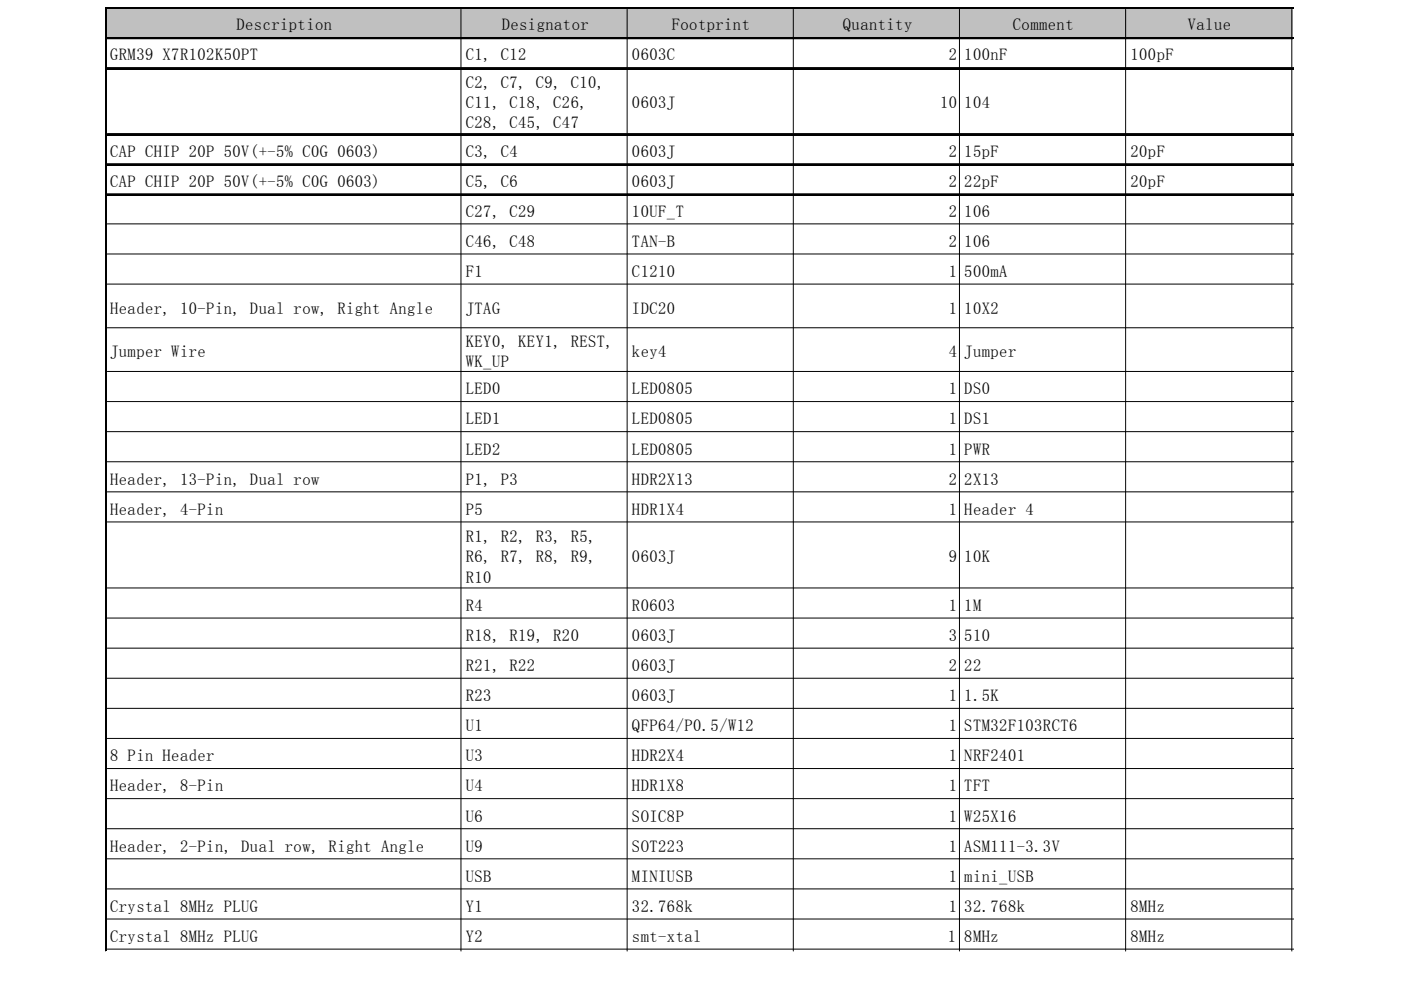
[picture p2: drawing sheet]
<svg xmlns="http://www.w3.org/2000/svg" width="297mm" height="210mm" viewBox="0 0 297 210" stroke-linecap="round" stroke-linejoin="round" font-family="sans-serif">
<defs><g id="words">
<g font-size="3.5">
<text x="50.1" y="6.4">Description</text>
<text x="106.4" y="6.4">Designator</text>
<text x="142.4" y="6.4">Footprint</text>
<text x="178.7" y="6.4">Quantity</text>
<text x="214.8" y="6.4">Comment</text>
<text x="251.8" y="6.4">Value</text>
<text x="23.4" y="12.8">GRM39 X7R102K50PT</text>
<text x="98.8" y="12.8">C1, C12</text>
<text x="134" y="12.8">0603C</text>
<text x="201.2" y="12.8">2</text>
<text x="204.5" y="12.8">100nF</text>
<text x="239.7" y="12.8">100pF</text>
<text x="98.8" y="18.6">C2, C7, C9, C10,</text>
<text x="98.8" y="22.9">C11, C18, C26,</text>
<text x="134" y="22.9">0603J</text>
<text x="199.3" y="22.9">10</text>
<text x="204.5" y="22.9">104</text>
<text x="98.8" y="27.2">C28, C45, C47</text>
<text x="23.4" y="33.2">CAP CHIP 20P 50V(+-5% C0G 0603)</text>
<text x="98.8" y="33.2">C3, C4</text>
<text x="134" y="33.2">0603J</text>
<text x="201.2" y="33.2">2</text>
<text x="204.5" y="33.2">15pF</text>
<text x="239.7" y="33.2">20pF</text>
<text x="23.4" y="39.6">CAP CHIP 20P 50V(+-5% C0G 0603)</text>
<text x="98.8" y="39.6">C5, C6</text>
<text x="134" y="39.6">0603J</text>
<text x="201.2" y="39.6">2</text>
<text x="204.5" y="39.6">22pF</text>
<text x="239.7" y="39.6">20pF</text>
<text x="98.8" y="45.9">C27, C29</text>
<text x="134" y="45.9">10UF_T</text>
<text x="201.2" y="45.9">2</text>
<text x="204.5" y="45.9">106</text>
<text x="98.8" y="52.3">C46, C48</text>
<text x="134" y="52.3">TAN-B</text>
<text x="201.2" y="52.3">2</text>
<text x="204.5" y="52.3">106</text>
<text x="98.8" y="58.7">F1</text>
<text x="134" y="58.7">C1210</text>
<text x="201.2" y="58.7">1</text>
<text x="204.5" y="58.7">500mA</text>
<text x="23.4" y="66.5">Header, 10-Pin, Dual row, Right Angle</text>
<text x="98.8" y="66.5">JTAG</text>
<text x="134" y="66.5">IDC20</text>
<text x="201.2" y="66.5">1</text>
<text x="204.5" y="66.5">10X2</text>
<text x="23.4" y="75.8">Jumper Wire</text>
<text x="98.8" y="73.5">KEY0, KEY1, REST,</text>
<text x="98.8" y="77.9">WK_UP</text>
<text x="134" y="75.8">key4</text>
<text x="201.2" y="75.8">4</text>
<text x="204.5" y="75.8">Jumper</text>
<text x="98.8" y="83.6">LED0</text>
<text x="134" y="83.6">LED0805</text>
<text x="201.2" y="83.6">1</text>
<text x="204.5" y="83.6">DS0</text>
<text x="98.8" y="90">LED1</text>
<text x="134" y="90">LED0805</text>
<text x="201.2" y="90">1</text>
<text x="204.5" y="90">DS1</text>
<text x="98.8" y="96.4">LED2</text>
<text x="134" y="96.4">LED0805</text>
<text x="201.2" y="96.4">1</text>
<text x="204.5" y="96.4">PWR</text>
<text x="23.4" y="102.8">Header, 13-Pin, Dual row</text>
<text x="98.8" y="102.8">P1, P3</text>
<text x="134" y="102.8">HDR2X13</text>
<text x="201.2" y="102.8">2</text>
<text x="204.5" y="102.8">2X13</text>
<text x="23.4" y="109.1">Header, 4-Pin</text>
<text x="98.8" y="109.1">P5</text>
<text x="134" y="109.1">HDR1X4</text>
<text x="201.2" y="109.1">1</text>
<text x="204.5" y="109.1">Header 4</text>
<text x="98.8" y="114.9">R1, R2, R3, R5,</text>
<text x="98.8" y="119.2">R6, R7, R8, R9,</text>
<text x="134" y="119.2">0603J</text>
<text x="201.2" y="119.2">9</text>
<text x="204.5" y="119.2">10K</text>
<text x="98.8" y="123.6">R10</text>
<text x="98.8" y="129.5">R4</text>
<text x="134" y="129.5">R0603</text>
<text x="201.2" y="129.5">1</text>
<text x="204.5" y="129.5">1M</text>
<text x="98.8" y="135.9">R18, R19, R20</text>
<text x="134" y="135.9">0603J</text>
<text x="201.2" y="135.9">3</text>
<text x="204.5" y="135.9">510</text>
<text x="98.8" y="142.3">R21, R22</text>
<text x="134" y="142.3">0603J</text>
<text x="201.2" y="142.3">2</text>
<text x="204.5" y="142.3">22</text>
<text x="98.8" y="148.7">R23</text>
<text x="134" y="148.7">0603J</text>
<text x="201.2" y="148.7">1</text>
<text x="204.5" y="148.7">1.5K</text>
<text x="98.8" y="155">U1</text>
<text x="134" y="155">QFP64/P0.5/W12</text>
<text x="201.2" y="155">1</text>
<text x="204.5" y="155">STM32F103RCT6</text>
<text x="23.4" y="161.4">8 Pin Header</text>
<text x="98.8" y="161.4">U3</text>
<text x="134" y="161.4">HDR2X4</text>
<text x="201.2" y="161.4">1</text>
<text x="204.5" y="161.4">NRF2401</text>
<text x="23.4" y="167.8">Header, 8-Pin</text>
<text x="98.8" y="167.8">U4</text>
<text x="134" y="167.8">HDR1X8</text>
<text x="201.2" y="167.8">1</text>
<text x="204.5" y="167.8">TFT</text>
<text x="98.8" y="174.2">U6</text>
<text x="134" y="174.2">SOIC8P</text>
<text x="201.2" y="174.2">1</text>
<text x="204.5" y="174.2">W25X16</text>
<text x="23.4" y="180.6">Header, 2-Pin, Dual row, Right Angle</text>
<text x="98.8" y="180.6">U9</text>
<text x="134" y="180.6">SOT223</text>
<text x="201.2" y="180.6">1</text>
<text x="204.5" y="180.6">ASM111-3.3V</text>
<text x="98.8" y="187">USB</text>
<text x="134" y="187">MINIUSB</text>
<text x="201.2" y="187">1</text>
<text x="204.5" y="187">mini_USB</text>
<text x="23.4" y="193.3">Crystal 8MHz PLUG</text>
<text x="98.8" y="193.3">Y1</text>
<text x="134" y="193.3">32.768k</text>
<text x="201.2" y="193.3">1</text>
<text x="204.5" y="193.3">32.768k</text>
<text x="239.7" y="193.3">8MHz</text>
<text x="23.4" y="199.7">Crystal 8MHz PLUG</text>
<text x="98.8" y="199.7">Y2</text>
<text x="134" y="199.7">smt-xtal</text>
<text x="201" y="199.7">1</text>
<text x="204.5" y="199.7">8MHz</text>
<text x="239.7" y="199.7">8MHz</text>
</g>
</g></defs>
<path d="M22.5 1.8h251.6v6.6h-251.6z" fill="#c0c0c0"/>
<g fill="none" stroke="#000" stroke-width=".21">
<path d="M22.3 1.6v200M22.7 1.6h251.6M22.7 7.9h251.6M22.7 14.3h251.6M97.7 2v199.6M133 2v199.6M168.2 2v199.6M203.4 2v199.6M238.7 2v199.6M273.9 2v199.6M22.7 28.3h251.6M22.7 34.7h251.6"/>
<path d="M22.7 41.1h251.6M22.7 47.5h251.6M22.7 53.9h251.6M22.7 60.2h251.6M22.7 69.5h251.6M22.7 78.8h251.6M22.7 85.1h251.6M22.7 91.5h251.6M22.7 97.9h251.6M22.7 104.3h251.6M22.7 110.7h251.6M22.7 124.7h251.6"/>
<path d="M22.7 131h251.6M22.7 137.4h251.6M22.7 143.8h251.6M22.7 150.2h251.6M22.7 156.6h251.6M22.7 162.9h251.6M22.7 169.3h251.6M22.7 175.7h251.6M22.7 182.1h251.6M22.7 188.5h251.6M22.7 194.9h251.6M22.7 201.2h251.6"/>
</g>
<path d="M22.5 1.6v200M22.7 1.8h251.6M22.7 8.2h251.6M22.7 14.5h251.6M22.7 28.5h251.6M22.7 34.9h251.6M22.7 41.3h251.6" fill="none" stroke="#000" stroke-width=".41"/>
<use href="#words"/>
</svg>
